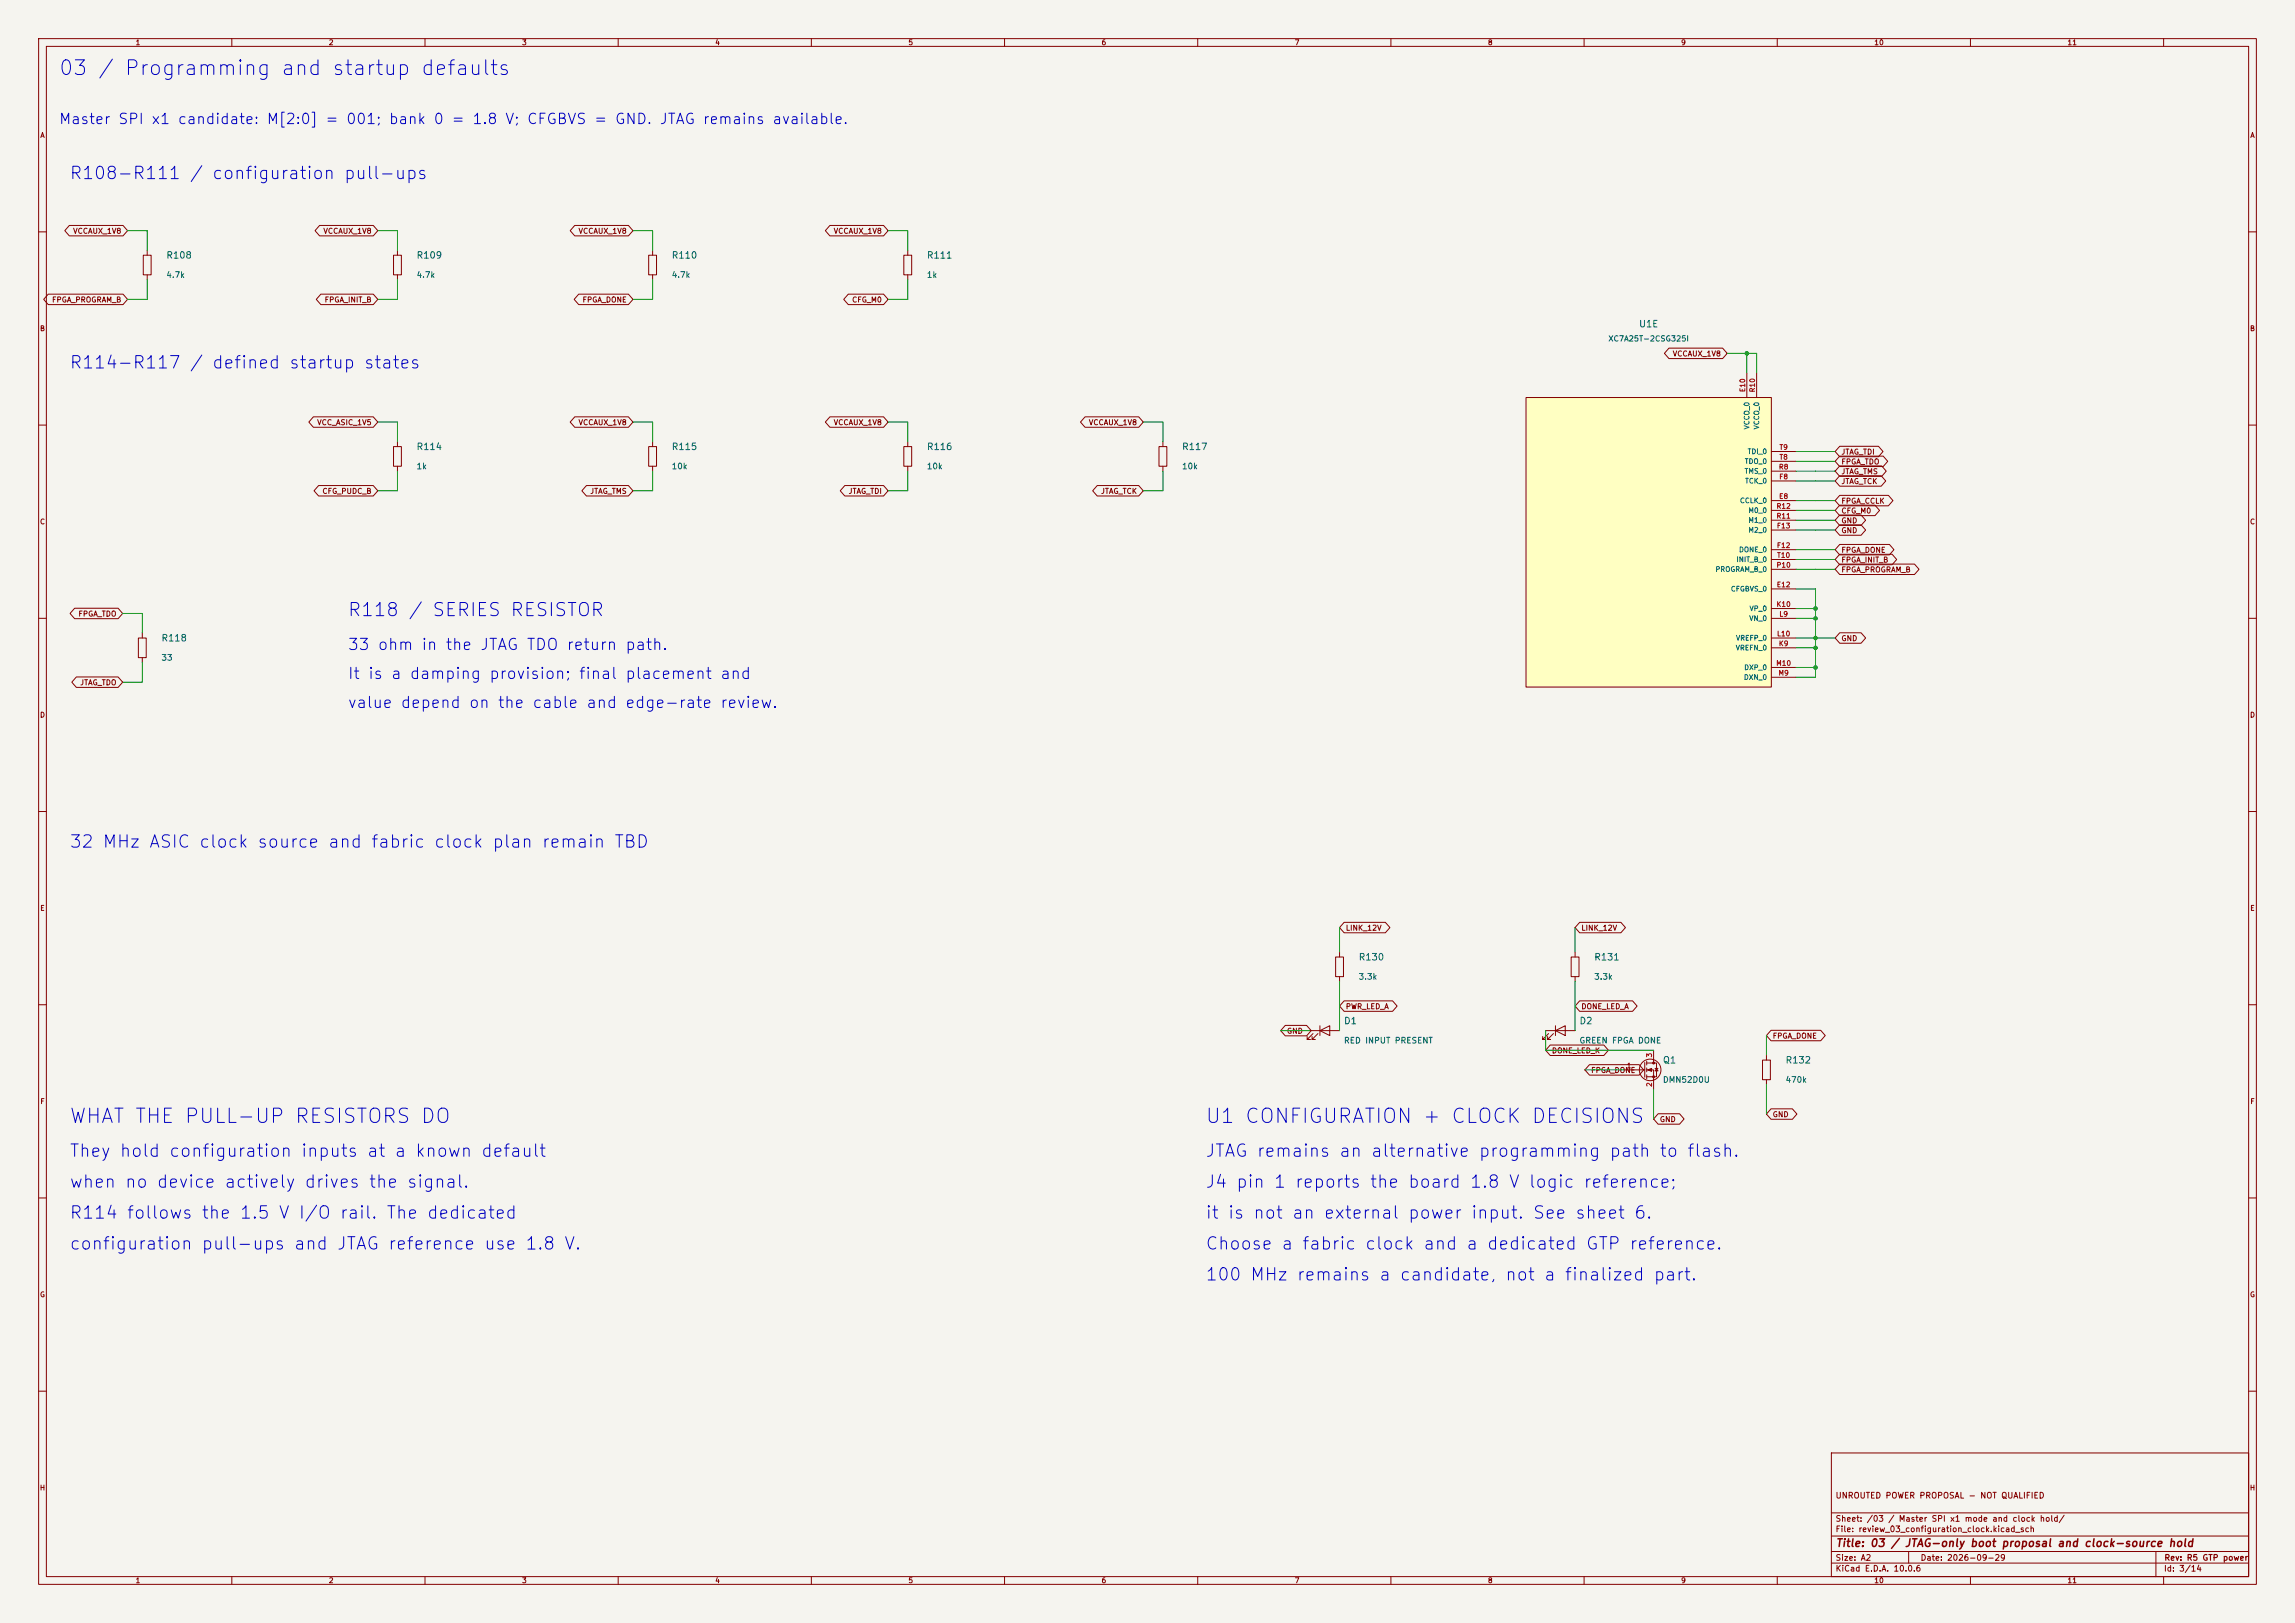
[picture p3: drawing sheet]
<svg xmlns="http://www.w3.org/2000/svg" width="594mm" height="420mm" viewBox="0 0 594 420" stroke-linecap="round" stroke-linejoin="round" font-family="sans-serif">
<defs><g id="words">
<text font-size="3.8" fill="#0000c2" x="15" y="20.4">03 / Programming and startup defaults</text>
<g font-size="3.7" fill="#0000c2">
<text x="17.7" y="291.6">WHAT THE PULL-UP RESISTORS DO</text>
<text x="311.7" y="291.6">U1 CONFIGURATION + CLOCK DECISIONS</text>
</g>
<text font-size="3.4" fill="#0000c2" x="89.8" y="160.3">R118 / SERIES RESISTOR</text>
<g font-size="3.2" fill="#0000c2">
<text x="17.8" y="47.2">R108-R111 / configuration pull-ups</text>
<text x="17.8" y="96.2">R114-R117 / defined startup states</text>
<text x="17.8" y="220.2">32 MHz ASIC clock source and fabric clock plan remain TBD</text>
<text x="17.8" y="300.2">They hold configuration inputs at a known default</text>
<text x="311.8" y="300.2">JTAG remains an alternative programming path to flash.</text>
<text x="17.8" y="308.2">when no device actively drives the signal.</text>
<text x="311.8" y="308.2">J4 pin 1 reports the board 1.8 V logic reference;</text>
<text x="17.8" y="316.2">R114 follows the 1.5 V I/O rail. The dedicated</text>
<text x="311.8" y="316.2">it is not an external power input. See sheet 6.</text>
<text x="17.8" y="324.2">configuration pull-ups and JTAG reference use 1.8 V.</text>
<text x="311.8" y="324.2">Choose a fabric clock and a dedicated GTP reference.</text>
<text x="311.8" y="332.2">100 MHz remains a candidate, not a finalized part.</text>
</g>
<g font-size="2.9" fill="#0000c2">
<text x="89.8" y="169">33 ohm in the JTAG TDO return path.</text>
<text x="89.8" y="176.5">It is a damping provision; final placement and</text>
<text x="89.8" y="184">value depend on the cable and edge-rate review.</text>
</g>
<text font-size="2.7" fill="#0000c2" x="15.1" y="32.8">Master SPI x1 candidate: M[2:0] = 001; bank 0 = 1.8 V; CFGBVS = GND. JTAG remains available.</text>
<text font-size="2" fill="#840000" x="475" y="400.8">Title: 03 / JTAG-only boot proposal and clock-source hold</text>
<g font-size="1.7" fill="#006464">
<text x="42.9" y="67.3">R108</text>
<text x="107.7" y="67.3">R109</text>
<text x="173.7" y="67.3">R110</text>
<text x="239.8" y="67.3">R111</text>
<text x="424.1" y="85.1">U1E</text>
<text x="107.7" y="116.9">R114</text>
<text x="173.7" y="116.9">R115</text>
<text x="239.8" y="116.9">R116</text>
<text x="305.8" y="116.9">R117</text>
<text x="41.6" y="166.4">R118</text>
<text x="351.5" y="248.9">R130</text>
<text x="412.5" y="248.9">R131</text>
<text x="347.7" y="265.5">D1</text>
<text x="408.7" y="265.5">D2</text>
<text x="430.3" y="275.6">Q1</text>
<text x="462" y="275.6">R132</text>
</g>
<g font-size="1.5" fill="#006464">
<text x="42.9" y="72.3">4.7k</text>
<text x="107.7" y="72.3">4.7k</text>
<text x="173.7" y="72.3">4.7k</text>
<text x="239.8" y="72.3">1k</text>
<text x="107.7" y="121.8">1k</text>
<text x="173.7" y="121.8">10k</text>
<text x="239.8" y="121.8">10k</text>
<text x="305.8" y="121.8">10k</text>
<text x="41.6" y="171.3">33</text>
<text x="351.5" y="253.9">3.3k</text>
<text x="412.5" y="253.9">3.3k</text>
<text x="347.7" y="270.4">RED INPUT PRESENT</text>
<text x="408.7" y="270.4">GREEN FPGA DONE</text>
<text x="430.3" y="280.5">DMN52D0U</text>
<text x="462" y="280.5">470k</text>
</g>
<g font-size="1.5" fill="#840000">
<text x="475" y="388.1">UNROUTED POWER PROPOSAL - NOT QUALIFIED</text>
<text x="475" y="394.1">Sheet: /03 / Master SPI x1 mode and clock hold/</text>
<text x="475" y="396.8">File: review_03_configuration_clock.kicad_sch</text>
<text x="475" y="407">KiCad E.D.A. 10.0.6</text>
<text x="475" y="404.2">Size: A2</text>
<text x="497" y="404.2">Date: 2026-09-29</text>
<text x="560" y="407">Id: 3/14</text>
<text x="560.1" y="404.2">Rev: R5 GTP power</text>
</g>
<text font-size="1.4" fill="#006464" x="416.1" y="88.7">XC7A25T-2CSG325I</text>
<g font-size="1.3" fill="#840000">
<text x="35" y="12">1</text>
<text x="85" y="12">2</text>
<text x="135" y="12">3</text>
<text x="185" y="12">4</text>
<text x="235" y="12">5</text>
<text x="285" y="12">6</text>
<text x="335" y="12">7</text>
<text x="385" y="12">8</text>
<text x="435" y="12">9</text>
<text x="485" y="12">10</text>
<text x="535" y="12">11</text>
<text x="10.3" y="36">A</text>
<text x="582.3" y="36">A</text>
<text x="18.8" y="60.8">VCCAUX_1V8</text>
<text x="83.6" y="60.8">VCCAUX_1V8</text>
<text x="149.6" y="60.8">VCCAUX_1V8</text>
<text x="215.6" y="60.8">VCCAUX_1V8</text>
<text x="13.3" y="78.6">FPGA_PROGRAM_B</text>
<text x="83.9" y="78.6">FPGA_INIT_B</text>
<text x="150.6" y="78.6">FPGA_DONE</text>
<text x="220.4" y="78.6">CFG_M0</text>
<text x="10.2" y="86">B</text>
<text x="582.2" y="86">B</text>
<text x="432.8" y="92.6">VCCAUX_1V8</text>
<text x="82" y="110.3">VCC_ASIC_1V5</text>
<text x="149.6" y="110.3">VCCAUX_1V8</text>
<text x="215.6" y="110.3">VCCAUX_1V8</text>
<text x="281.7" y="110.3">VCCAUX_1V8</text>
<text x="476.5" y="118">JTAG_TDI</text>
<text x="476.5" y="125.6">JTAG_TCK</text>
<text x="476.5" y="123">JTAG_TMS</text>
<text x="476.5" y="120.5">FPGA_TDO</text>
<text x="83.3" y="128.1">CFG_PUDC_B</text>
<text x="152.6" y="128.1">JTAG_TMS</text>
<text x="219.5" y="128.1">JTAG_TDI</text>
<text x="284.8" y="128.1">JTAG_TCK</text>
<text x="476.5" y="130.7">FPGA_CCLK</text>
<text x="10.2" y="136">C</text>
<text x="476.5" y="135.7">GND</text>
<text x="476.5" y="133.2">CFG_M0</text>
<text x="582.2" y="136">C</text>
<text x="476.5" y="143.4">FPGA_DONE</text>
<text x="476.5" y="138.3">GND</text>
<text x="476.5" y="145.9">FPGA_INIT_B</text>
<text x="476.5" y="148.4">FPGA_PROGRAM_B</text>
<text x="20.2" y="159.9">FPGA_TDO</text>
<text x="476.5" y="166.2">GND</text>
<text x="20.6" y="177.7">JTAG_TDO</text>
<text x="10.2" y="186">D</text>
<text x="582.2" y="186">D</text>
<text x="10.3" y="236">E</text>
<text x="582.3" y="236">E</text>
<text x="348.2" y="241.2">LINK_12V</text>
<text x="409.2" y="241.2">LINK_12V</text>
<text x="348.2" y="261.5">PWR_LED_A</text>
<text x="409.2" y="261.5">DONE_LED_A</text>
<text x="333" y="267.8">GND</text>
<text x="458.7" y="269.1">FPGA_DONE</text>
<text x="401.5" y="272.9">DONE_LED_K</text>
<text x="411.7" y="278">FPGA_DONE</text>
<text x="10.3" y="286">F</text>
<text x="582.3" y="286">F</text>
<text x="429.5" y="290.7">GND</text>
<text x="458.7" y="289.4">GND</text>
<text x="10.2" y="336">G</text>
<text x="582.2" y="336">G</text>
<text x="10.2" y="386">H</text>
<text x="582.2" y="386">H</text>
<text x="35" y="410">1</text>
<text x="85" y="410">2</text>
<text x="135" y="410">3</text>
<text x="185" y="410">4</text>
<text x="235" y="410">5</text>
<text x="285" y="410">6</text>
<text x="335" y="410">7</text>
<text x="385" y="410">8</text>
<text x="435" y="410">9</text>
<text x="485" y="410">10</text>
<text x="535" y="410">11</text>
</g>
<g font-size="1.3" fill="#a90000">
<text x="452" y="101.6" transform="rotate(-90 452 101.6)">E10</text>
<text x="454.5" y="101.7" transform="rotate(-90 454.5 101.7)">R10</text>
<text x="460.4" y="119.2">T8</text>
<text x="460.4" y="116.7">T9</text>
<text x="460.3" y="121.8">R8</text>
<text x="460.4" y="124.3">F8</text>
<text x="459.7" y="131.9">R12</text>
<text x="460.3" y="129.4">E8</text>
<text x="459.7" y="134.5">R11</text>
<text x="459.8" y="137">F13</text>
<text x="459.8" y="142.1">F12</text>
<text x="459.7" y="147.2">P10</text>
<text x="459.8" y="144.6">T10</text>
<text x="459.7" y="152.3">E12</text>
<text x="459.7" y="157.3">K10</text>
<text x="460.4" y="159.9">L9</text>
<text x="459.8" y="165">L10</text>
<text x="460.3" y="167.5">K9</text>
<text x="459.6" y="172.6">M10</text>
<text x="460.2" y="175.1">M9</text>
<text x="427.9" y="273.8" transform="rotate(-90 427.9 273.8)">3</text>
<text x="420.9" y="276.7">1</text>
<text x="427.9" y="281.4" transform="rotate(-90 427.9 281.4)">2</text>
</g>
<g font-size="1.3" fill="#006464">
<text x="453.1" y="111.2" transform="rotate(-90 453.1 111.2)">VCCO_0</text>
<text x="455.6" y="111.2" transform="rotate(-90 455.6 111.2)">VCCO_0</text>
<text x="452.2" y="117.8">TDI_0</text>
<text x="451.4" y="122.9">TMS_0</text>
<text x="451.5" y="120.3">TDO_0</text>
<text x="451.5" y="125.4">TCK_0</text>
<text x="450.2" y="130.5">CCLK_0</text>
<text x="452.4" y="135.6">M1_0</text>
<text x="452.4" y="133">M0_0</text>
<text x="450" y="143.2">DONE_0</text>
<text x="452.4" y="138.1">M2_0</text>
<text x="443.9" y="148.3">PROGRAM_B_0</text>
<text x="449.3" y="145.7">INIT_B_0</text>
<text x="447.9" y="153.4">CFGBVS_0</text>
<text x="452.6" y="161">VN_0</text>
<text x="452.7" y="158.4">VP_0</text>
<text x="449.2" y="166.1">VREFP_0</text>
<text x="449.1" y="168.6">VREFN_0</text>
<text x="451.3" y="173.7">DXP_0</text>
<text x="451.2" y="176.2">DXN_0</text>
</g>
</g></defs>
<path d="M0 0h594v420h-594z" fill="#f5f4ef" stroke="#f5f4ef" stroke-width=".26"/>
<g fill="none" stroke="#840000" stroke-width=".26">
<path d="M10 10h574v400h-574zM12 12h570v396h-570zM60 10v2M110 10v2M160 10v2M210 10v2M260 10v2M310 10v2M360 10v2M410 10v2M460 10v2M510 10v2"/>
<path d="M560 10v2M10 60h2M37.1 66h2v5.1h-2zM38.1 64.8v1.2M38.1 71.1v1.3M101.9 66h2v5.1h-2zM102.9 64.8v1.2M102.9 71.1v1.3M167.9 66h2v5.1h-2zM168.9 64.8v1.2M168.9 71.1v1.3M233.9 66h2.1v5.1h-2.1z"/>
<path d="M234.9 64.8v1.2M234.9 71.1v1.3M582 60h2M10 110h2M101.9 115.6h2v5.1h-2zM102.9 114.3v1.3M167.9 115.6h2v5.1h-2zM168.9 114.3v1.3M233.9 115.6h2.1v5.1h-2.1zM234.9 114.3v1.3M300 115.6h2v5.1h-2zM301 114.3v1.3"/>
<path d="M582 110h2M102.9 120.7v1.2M168.9 120.7v1.2M234.9 120.7v1.2M301 120.7v1.2M10 160h2M35.8 165.1h2v5.1h-2zM36.8 163.8v1.3M36.8 170.2v1.3M582 160h2M10 210h2M582 210h2"/>
<path d="M345.7 247.7h2v5h-2zM346.7 246.4v1.3M346.7 252.7v1.3M406.7 247.7h2v5h-2zM407.7 246.4v1.3M407.7 252.7v1.3M10 260h2M400 266.7h7.7M400.8 267.5l-1.5 1.5h.7h-.7v-.8M402.1 267.5l-1.5 1.5h.7h-.7v-.8M402.6 266.7l2.5-1.3v2.6zM402.6 265.4v2.6"/>
<path d="M420.4 276.9h5.3M425.7 275v3.8M426.2 275.1h2.6v3.5h-2.6M426.2 276.9h1.8v5M426.2 274.6v1M426.2 276.4v1M426.2 278.1v1M428 271.8v3.3M428.4 276.5h.7M428.8 276.5l.3 .6h-.7zM456.2 274.3h2v5.1h-2zM457.2 273.1v1.2"/>
<path d="M457.2 279.4v1.3M582 260h2M10 310h2M582 310h2M10 360h2M474 376h108v32h-108zM582 360h2M474 397.5h108M474 391.5h108M60 408v2M110 408v2M160 408v2"/>
<path d="M210 408v2M260 408v2M310 408v2M360 408v2M410 408v2M460 408v2M474 404.5h108M474 401.5h108M494 401.5v3M510 408v2M558 401.5v6.5M560 408v2"/>
<circle cx="427.1" cy="276.9" r="2.79"/>
</g>
<g fill="#840000" stroke="#840000" stroke-width=".26">
<path d="M426.5 276.9l1-.4v.7z"/>
<circle cx="428" cy="275.1" r=".25"/>
<circle cx="428" cy="278.6" r=".25"/>
</g>
<path d="M395 102.9h63.5v74.9h-63.5z" fill="#ffffc2"/>
<g fill="none" stroke="#840000" stroke-width=".26">
<path d="M17.9 58.3h13.9l1.2 1.4-1.2 1.3h-13.9l-1.1-1.3zM82.7 58.3h13.9l1.2 1.4-1.2 1.3h-13.9l-1.2-1.3zM148.8 58.3h13.8l1.2 1.4-1.2 1.3h-13.8l-1.2-1.3zM214.8 58.3h13.9l1.2 1.4-1.2 1.3h-13.9l-1.2-1.3zM12.5 76.1h19.3l1.2 1.4-1.2 1.3h-19.3l-1.2-1.3zM83 76.1h13.6l1.2 1.4-1.2 1.3h-13.6l-1.1-1.3zM149.8 76.1h12.8l1.2 1.4-1.2 1.3h-12.8l-1.2-1.3zM219.6 76.1h9.1l1.2 1.4-1.2 1.3h-9.1l-1.2-1.3zM432 90.1h13.9l1.1 1.3-1.1 1.4h-13.9l-1.2-1.4zM452.1 96.5v6.4M454.7 96.5v6.4M81.1 107.9h15.5l1.2 1.3-1.2 1.4h-15.5l-1.2-1.4z"/>
<path d="M148.8 107.9h13.8l1.2 1.3-1.2 1.4h-13.8l-1.2-1.4zM214.8 107.9h13.9l1.2 1.3-1.2 1.4h-13.9l-1.2-1.4zM280.8 107.9h13.9l1.2 1.3-1.2 1.4h-13.9l-1.1-1.4zM395 102.9h63.5v74.9h-63.5zM458.5 119.4h6.3M458.5 116.8h6.3M476.2 118h11.2l1.2 1.4-1.2 1.3h-11.2l-1.2-1.3zM476.2 115.5h10l1.2 1.3-1.2 1.4h-10l-1.2-1.4zM82.5 125.6h14.1l1.2 1.4-1.2 1.4h-14.1l-1.2-1.4zM151.8 125.6h10.8l1.2 1.4-1.2 1.4h-10.8l-1.2-1.4zM218.7 125.6h10l1.2 1.4-1.2 1.4h-10l-1.2-1.4zM284 125.6h10.7l1.2 1.4-1.2 1.4h-10.7l-1.2-1.4z"/>
<path d="M458.5 129.5h6.3M458.5 124.5h6.3M458.5 137.2h6.3M458.5 121.9h6.3M458.5 134.6h6.3M458.5 132.1h6.3M476.2 128.2h12.6l1.1 1.3-1.1 1.4h-12.6l-1.2-1.4zM476.2 135.8h5.5l1.2 1.4-1.2 1.3h-5.5l-1.2-1.3zM476.2 133.3h5.5l1.2 1.3-1.2 1.4h-5.5l-1.2-1.4zM476.2 130.7h9.1l1.2 1.4-1.2 1.3h-9.1l-1.2-1.3zM476.2 123.1h10.7l1.2 1.4-1.2 1.3h-10.7l-1.2-1.3zM476.2 120.6h10.8l1.2 1.3-1.2 1.4h-10.8l-1.2-1.4z"/>
<path d="M19.3 157.4h11.3l1.1 1.4-1.1 1.3h-11.3l-1.2-1.3zM458.5 152.4h6.3M458.5 142.2h6.3M458.5 157.5h6.3M458.5 147.3h6.3M458.5 144.8h6.3M476.2 140.9h12.8l1.2 1.3-1.2 1.4h-12.8l-1.2-1.4zM476.2 143.4h13.5l1.2 1.4-1.2 1.3h-13.5l-1.2-1.3zM476.2 146h19.3l1.2 1.3-1.2 1.4h-19.3l-1.2-1.4zM19.8 175.2h10.8l1.1 1.3-1.1 1.4h-10.8l-1.2-1.4zM458.5 167.6h6.3M458.5 160h6.3"/>
<path d="M458.5 165.1h6.3M458.5 175.3h6.3M458.5 172.7h6.3M476.2 163.7h5.5l1.2 1.4-1.2 1.4h-5.5l-1.2-1.4zM347.9 238.7h10.7l1.1 1.3-1.1 1.4h-10.7l-1.2-1.4zM408.9 238.7h10.6l1.2 1.3-1.2 1.4h-10.6l-1.2-1.4zM347.9 259h12.5l1.2 1.4-1.2 1.3h-12.5l-1.2-1.3zM408.9 259h13.6l1.2 1.4-1.2 1.3h-13.6l-1.2-1.3zM332.7 265.3h5.5l1.2 1.4-1.2 1.4h-5.5l-1.2-1.4zM339.1 266.7h7.6M339.9 267.5l-1.6 1.5h.8h-.8v-.8M341.1 267.5l-1.5 1.5h.8h-.8v-.8"/>
<path d="M341.6 266.7l2.6-1.3v2.6zM341.6 265.4v2.6M401.2 270.4h13.9l1.2 1.4-1.2 1.3h-13.9l-1.2-1.3zM411.4 275.5h12.9l1.1 1.4-1.1 1.3h-12.9l-1.2-1.3zM458.4 266.6h12.8l1.2 1.4-1.2 1.3h-12.8l-1.2-1.3zM429.2 288.2h5.5l1.2 1.4-1.2 1.3h-5.5l-1.2-1.3zM458.4 286.9h5.5l1.2 1.4-1.2 1.3h-5.5l-1.2-1.3z"/>
</g>
<g fill="none" stroke="#009600" stroke-width=".26">
<path d="M33 59.7h5.1v5.1M97.8 59.7h5.1v5.1M163.8 59.7h5.1v5.1M229.9 59.7h5v5.1M38.1 72.4v5.1h-5.1M102.9 72.4v5.1h-5.1M168.9 72.4v5.1h-5.1M234.9 72.4v5.1h-5M447 91.4h7.7v5.1M452.1 91.4v5.1M97.8 109.2h5.1v5.1M163.8 109.2h5.1v5.1"/>
<path d="M229.9 109.2h5v5.1M295.9 109.2h5.1v5.1M464.8 116.8h10.2M464.8 119.4h10.2M102.9 121.9v5.1h-5.1M168.9 121.9v5.1h-5.1M234.9 121.9v5.1h-5M301 121.9v5.1h-5.1M464.8 124.5h10.2M464.8 134.6h10.2M464.8 132.1h10.2M464.8 137.2h10.2"/>
<path d="M464.8 129.5h10.2M464.8 121.9h10.2M31.7 158.8h5.1v5M464.8 142.2h10.2M464.8 144.8h10.2M464.8 147.3h10.2M464.8 152.4h5.1v22.9h-5.1M464.8 157.5h5.1M36.8 171.5v5h-5.1M464.8 160h5.1M464.8 167.6h5.1M464.8 172.7h5.1"/>
<path d="M464.8 165.1h10.2M346.7 240v6.4M346.7 254v12.7M407.7 240v6.4M407.7 254v12.7M331.5 266.7h7.6M400 266.7v5.1h28M410.2 276.9h10.2M457.2 268v5.1M428 281.9v7.7M457.2 280.7v7.6"/>
</g>
<g fill="#009600" stroke="#009600" stroke-width=".26">
<circle cx="452.1" cy="91.4" r=".46"/>
<circle cx="469.9" cy="157.5" r=".46"/>
<circle cx="469.9" cy="160" r=".46"/>
<circle cx="469.9" cy="172.7" r=".46"/>
<circle cx="469.9" cy="165.1" r=".46"/>
<circle cx="469.9" cy="167.6" r=".46"/>
</g>
<use href="#words"/>
</svg>
